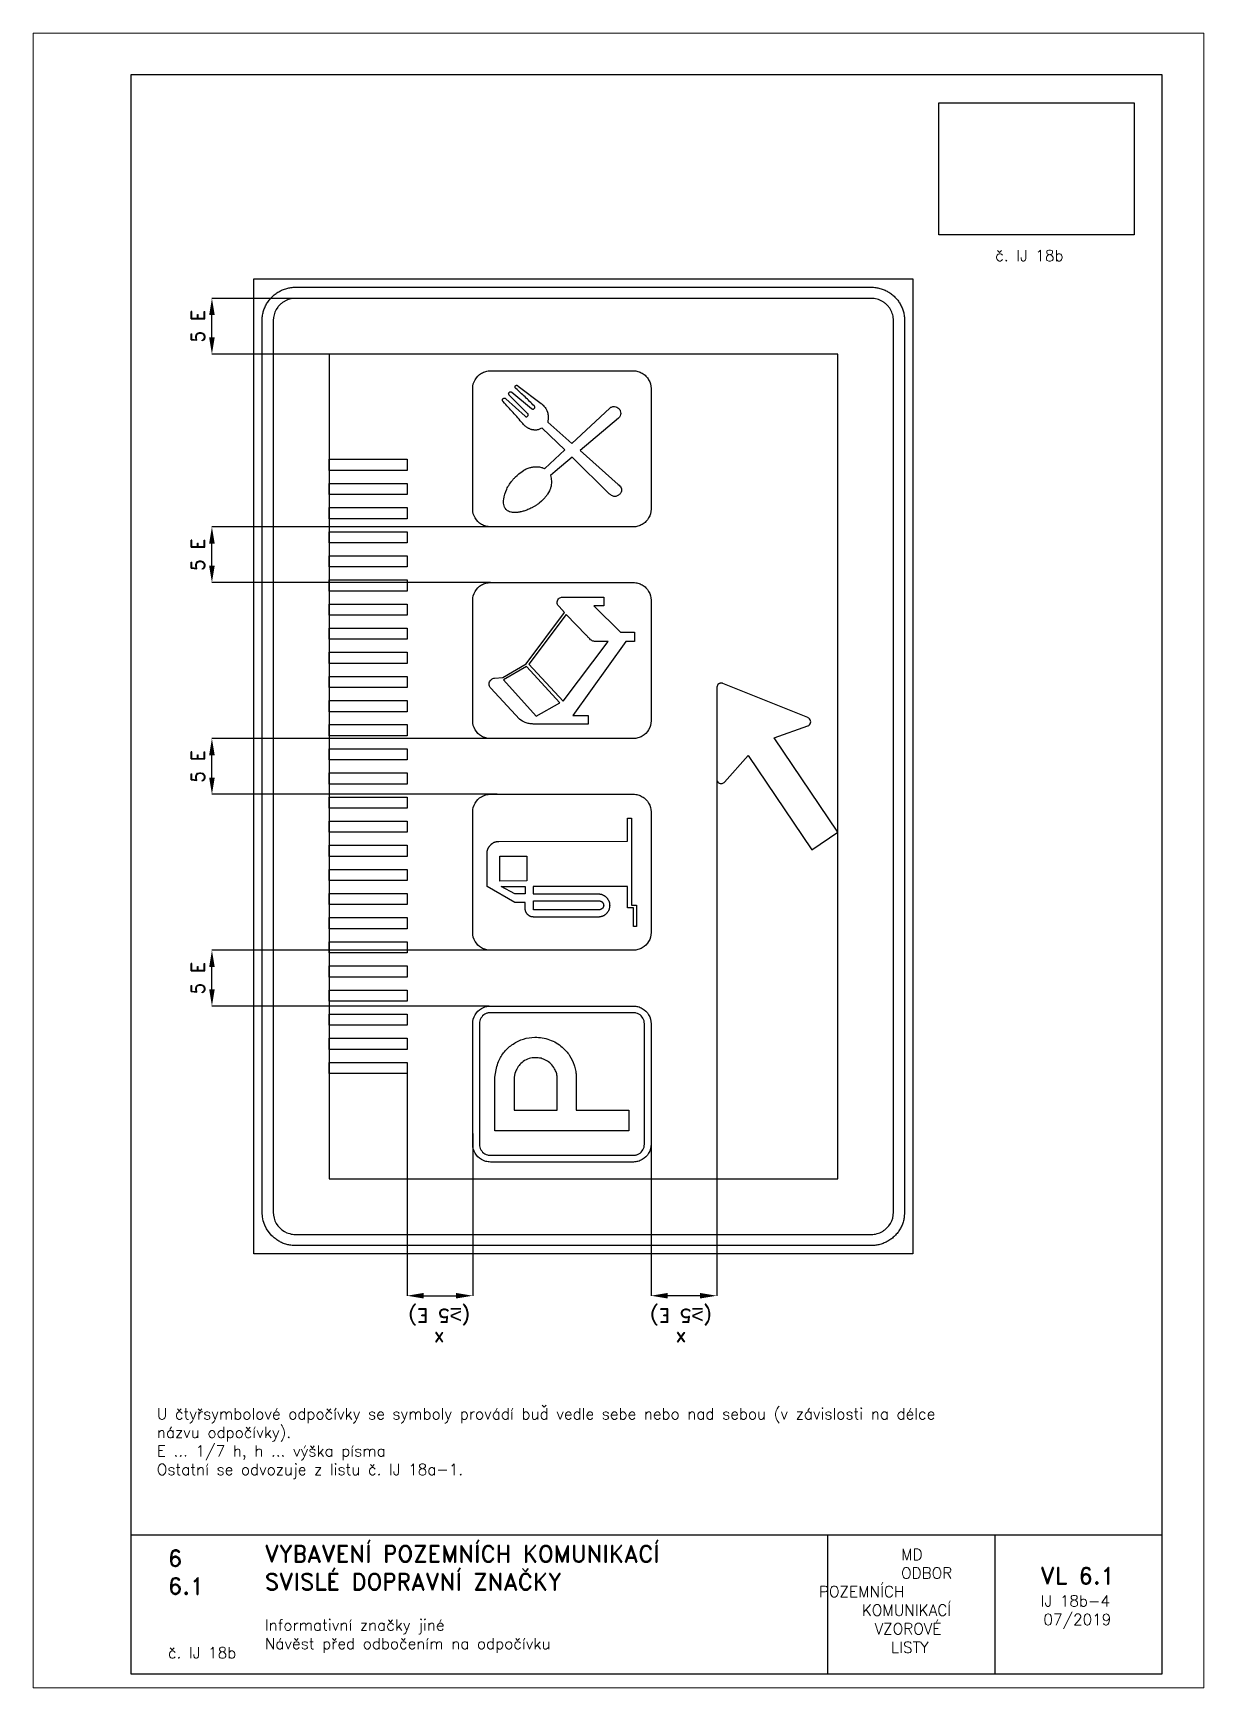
# Paper-space layout 'IJ 18b-4' of a CAD drawing. Header units: millimetres. Extents: x 0 to 210, y 0 to 297.
# The model-space entities are those that its viewports show. They can reach past a viewport. Long polylines and large blocks are cut down to what shows.
import ezdxf

# ---------------------------------------------------------------- set-up
doc = ezdxf.new("R2010")
doc.units = ezdxf.units.MM
doc.header["$LTSCALE"] = 5
doc.linetypes.add('ČÁRKOVANÁX2', pattern=[1.5, 1, -0.5])
for name, color, linetype in [('Kóty', 2, 'Continuous'), ('Rozpiska', 7, 'Continuous'), ('Značka', 7, 'Continuous')]:
    doc.layers.add(name, color=color, linetype=linetype)
doc.layers.add('Rámeček', color=6, linetype='Continuous', plot=False)
doc.styles.get("Standard").update_dxf_attribs({"font": 'romand.shx', "height": 50})
doc.dimstyles.get("Standard").update_dxf_attribs({"dimtxt": 50, "dimasz": 60, "dimexe": 0.18, "dimexo": 0.0625, "dimgap": 25, "dimtad": 1, "dimdec": 0, "dimzin": 0, "dimdsep": 46, "dimtxsty": 'Standard', "dimcen": 0.09, "dimadec": 0, "dimazin": 0, "dimtfac": 1, "dimtdec": 0, "dimtofl": 0, "dimtmove": 0, "dimatfit": 3, "dimfxl": 1, "dimtolj": 1, "dimtzin": 0, "dimarcsym": 0})
picture_1 = doc.add_image_def('image1.png', size_in_pixel=(414, 280))

psp = doc.layouts.new('IJ 18b-4')

# ---------------------------------------------------------------- texts
at = {"layer": 'Rozpiska', "color": 7, "attachment_point": 1}
for s, width, heights, insert, char_height in [('\\pi2.51048;č. IJ 18b', 19.4019, [0], (170.06, 258.07), 2), ('U čtyřsymbolové odpočívky se symboly provádí buď vedle sebe nebo nad sebou (v závislosti na délce \\Pnázvu odpočívky).{\\H2.19048x; }\\PE ... 1/7 h, h ... výška písma{\\H1.79365x; }\\POstatní se odvozuje z listu č. IJ 18a-1.{\\H1.73545x; }', 177.6822, [0], (22.19, 50.2), 2), ('6', 149.0422, [0], (24.17, 24.77), 3), ('{\\C6;VYBAVENÍ POZEMNÍCH KOMUNIKACÍ\\P}SVISLÉ DOPRAVNÍ ZNAČKY{\\H1.34524x; }', 149.0422, [0], (41.56, 25.56), 3), ('\\pi14.7414;{\\C6;MD\\P\\pi2.36044;}ODBOR POZEMNÍCH{\\H1.57143x; }\\P\\pi7.69378;KOMUNIKACÍ{\\H1.5x; }\\P\\pi9.97949;{\\C6;VZOROVÉ\\H1.47619x; \\H0.67742x;\\P\\pi12.93187;LISTY\\H1.26984x; }', 33.1018, [0], (140.95, 24.95), 2), ('\\pi1.03113;{\\H1.5x;\\C6;VL 6.1\\P\\pi1.07871;\\H0.66667x;IJ 18b-4\\H1.66666x; \\H0.6x;\\P\\pi1.5549;07/2019\\H1.80159x; }', 16.0623, [0], (179.66, 21.61), 2), ('6.1', 149.0422, [0], (24.17, 19.78), 3), ('{\\C6;Informativní značky jiné\\P}Návěst před odbočením na odpočívku{\\H1.83333x; }', 149.0422, [0], (41.56, 12.29), 2), ('{\\C6;č. IJ 18b}', 18.3305, [2.67], (24.18, 7.31), 2)]:
    psp.add_mtext_dynamic_manual_height_columns(s, width=width, gutter_width=100, heights=heights, dxfattribs=dict(at, insert=insert, char_height=char_height))

msp = doc.modelspace()

# ---------------------------------------------------------------- texts
at = {"layer": 'Kóty', "char_height": 50, "width": 281.216, "attachment_point": 5, "rotation": 180}
for insert in [(874.4, 226.4), (1741.6, 226.4)]:
    msp.add_mtext('\\A1;x\\P({\\fArial|b0|i0|c238|p34;\\H1.08333x;≥\\Fromand|c238;\\H0.92308x;5 E)}', dxfattribs=dict(at, insert=insert))

# ---------------------------------------------------------------- blocks, each defined once
blk = doc.blocks.new('*D0')
at = {"layer": 'Defpoints', "color": 0, "transparency": 16777216}
for p in [(58.5, 3911.2), (478.5, 3911.2), (478.5, 3711.2)]:
    blk.add_point(p, dxfattribs=at)
at = {"layer": 'Kóty', "color": 0, "lineweight": -2, "transparency": 16777216}
for p, q in [((478.4, 3911.2), (58.3, 3911.2)), ((58.5, 3771.2), (58.5, 3851.2)), ((478.4, 3711.2), (58.3, 3711.2))]:
    blk.add_line(p, q, dxfattribs=at)
at = {"layer": 'Kóty', "color": 0, "transparency": 16777216}
for points in [[(48.5, 3851.2), (68.5, 3851.2), (58.5, 3911.2)], [(48.5, 3771.2), (68.5, 3771.2), (58.5, 3711.2)]]:
    blk.add_solid(points, dxfattribs=at)
at = {"layer": 'Kóty', "color": 0, "transparency": 16777216, "insert": (8.5, 3811.2), "char_height": 50, "attachment_point": 5, "rotation": 90}
blk.add_mtext('\\A1;5 E', dxfattribs=at)
blk = doc.blocks.new('*D1')
at = {"layer": 'Defpoints', "color": 0, "transparency": 16777216}
for p in [(58.5, 1571.2), (1057.9, 1571.2), (1053.3, 1371.1)]:
    blk.add_point(p, dxfattribs=at)
at = {"layer": 'Kóty', "color": 0, "lineweight": -2, "transparency": 16777216}
for p, q in [((1057.8, 1571.2), (58.3, 1571.2)), ((58.5, 1431.1), (58.5, 1511.2)), ((1053.2, 1371.1), (58.3, 1371.1))]:
    blk.add_line(p, q, dxfattribs=at)
at = {"layer": 'Kóty', "color": 0, "transparency": 16777216}
for points in [[(48.5, 1511.2), (68.5, 1511.2), (58.5, 1571.2)], [(48.5, 1431.1), (68.5, 1431.1), (58.5, 1371.1)]]:
    blk.add_solid(points, dxfattribs=at)
at = {"layer": 'Kóty', "color": 0, "transparency": 16777216, "insert": (8.5, 1471.1), "char_height": 50, "attachment_point": 5, "rotation": 90}
blk.add_mtext('\\A1;5 E', dxfattribs=at)
blk = doc.blocks.new('*D2')
at = {"layer": 'Defpoints', "color": 0, "transparency": 16777216}
for p in [(58.5, 2331.2), (1081.7, 2331.2), (1081.7, 2131.2)]:
    blk.add_point(p, dxfattribs=at)
at = {"layer": 'Kóty', "color": 0, "lineweight": -2, "transparency": 16777216}
for p, q in [((1081.7, 2331.2), (58.3, 2331.2)), ((58.5, 2191.2), (58.5, 2271.2)), ((1081.7, 2131.2), (58.3, 2131.2))]:
    blk.add_line(p, q, dxfattribs=at)
at = {"layer": 'Kóty', "color": 0, "transparency": 16777216}
for points in [[(48.5, 2271.2), (68.5, 2271.2), (58.5, 2331.2)], [(48.5, 2191.2), (68.5, 2191.2), (58.5, 2131.2)]]:
    blk.add_solid(points, dxfattribs=at)
at = {"layer": 'Kóty', "color": 0, "transparency": 16777216, "insert": (8.5, 2231.2), "char_height": 50, "attachment_point": 5, "rotation": 90}
blk.add_mtext('\\A1;5 E', dxfattribs=at)
blk = doc.blocks.new('*D3')
at = {"layer": 'Defpoints', "color": 0, "transparency": 16777216}
for p in [(58.5, 3091.2), (1057.9, 3091.2), (1057.9, 2891.2)]:
    blk.add_point(p, dxfattribs=at)
at = {"layer": 'Kóty', "color": 0, "lineweight": -2, "transparency": 16777216}
for p, q in [((1057.8, 3091.2), (58.3, 3091.2)), ((58.5, 2951.2), (58.5, 3031.2)), ((1057.8, 2891.2), (58.3, 2891.2))]:
    blk.add_line(p, q, dxfattribs=at)
at = {"layer": 'Kóty', "color": 0, "transparency": 16777216}
for points in [[(48.5, 3031.2), (68.5, 3031.2), (58.5, 3091.2)], [(48.5, 2951.2), (68.5, 2951.2), (58.5, 2891.2)]]:
    blk.add_solid(points, dxfattribs=at)
at = {"layer": 'Kóty', "color": 0, "transparency": 16777216, "insert": (8.5, 2991.2), "char_height": 50, "attachment_point": 5, "rotation": 90}
blk.add_mtext('\\A1;5 E', dxfattribs=at)

# ---------------------------------------------------------------- dimensions: what is measured, and where the dimension line sits
at = {"layer": 'Kóty'}
for base, p1, p2, picture, middle in [((58.5, 3911.2), (478.5, 3711.2), (478.5, 3911.2), '*D0', (8.5, 3811.2)), ((58.5, 3091.2), (1057.9, 2891.2), (1057.9, 3091.2), '*D3', (8.5, 2991.2)), ((58.5, 2331.2), (1081.7, 2131.2), (1081.7, 2331.2), '*D2', (8.5, 2231.2)), ((58.5, 1571.2), (1053.3, 1371.1), (1057.9, 1571.2), '*D1', (8.5, 1471.1))]:
    dim = msp.add_linear_dim(base=base, p1=p1, p2=p2, angle=90, text='5 E', dimstyle='Standard', dxfattribs=at)
    dim.commit()
    dim.dimension.update_dxf_attribs({"geometry": picture, "text_midpoint": middle})

# ---------------------------------------------------------------- linework, layer by layer
at = {"layer": 'Kóty'}
for p, q in [((1869.3, 2185.7), (1869.3, 331)), ((758.5, 1128.7), (758.5, 331)), ((1633.9, 959.4), (1633.9, 331)), ((993.9, 913.3), (993.9, 331)), ((818.5, 331.2), (933.9, 331.2)), ((1809.3, 331.2), (1693.9, 331.2))]:
    msp.add_line(p, q, dxfattribs=at)
for points in [[(818.5, 321.2), (818.5, 341.2), (758.5, 331.2)], [(933.9, 321.2), (933.9, 341.2), (993.9, 331.2)], [(1693.9, 321.2), (1693.9, 341.2), (1633.9, 331.2)], [(1809.3, 321.2), (1809.3, 341.2), (1869.3, 331.2)]]:
    msp.add_solid(points, dxfattribs=at)
at = {"layer": 'Značka', "color": 5}
for points in [[(2573.5, 481.2), (208.5, 481.2), (208.5, 3981.2), (2573.5, 3981.2), (2573.5, 481.2)], [(758.5, 3293.7), (478.5, 3293.7), (478.5, 3333.6), (758.5, 3333.6), (758.5, 3293.7)], [(758.5, 3207.1), (478.5, 3207.1), (478.5, 3247), (758.5, 3247), (758.5, 3207.1)], [(758.5, 3120.5), (478.5, 3120.5), (478.5, 3160.4), (758.5, 3160.4), (758.5, 3120.5)], [(758.5, 3033.9), (478.5, 3033.9), (478.5, 3073.8), (758.5, 3073.8), (758.5, 3033.9)], [(758.5, 2947.3), (478.5, 2947.3), (478.5, 2987.2), (758.5, 2987.2), (758.5, 2947.3)], [(758.5, 2860.7), (478.5, 2860.7), (478.5, 2900.6), (758.5, 2900.6), (758.5, 2860.7)], [(758.5, 2774.1), (478.5, 2774.1), (478.5, 2814), (758.5, 2814), (758.5, 2774.1)], [(758.5, 2687.5), (478.5, 2687.5), (478.5, 2727.4), (758.5, 2727.4), (758.5, 2687.5)], [(758.5, 2600.9), (478.5, 2600.9), (478.5, 2640.8), (758.5, 2640.8), (758.5, 2600.9)], [(758.5, 2514.3), (478.5, 2514.3), (478.5, 2554.2), (758.5, 2554.2), (758.5, 2514.3)], [(758.5, 2427.7), (478.5, 2427.7), (478.5, 2467.6), (758.5, 2467.6), (758.5, 2427.7)], [(758.5, 2341.1), (478.5, 2341.1), (478.5, 2381.1), (758.5, 2381.1), (758.5, 2341.1)], [(758.5, 2254.5), (478.5, 2254.5), (478.5, 2294.5), (758.5, 2294.5), (758.5, 2254.5)], [(758.5, 2167.9), (478.5, 2167.9), (478.5, 2207.9), (758.5, 2207.9), (758.5, 2167.9)], [(758.5, 2081.3), (478.5, 2081.3), (478.5, 2121.3), (758.5, 2121.3), (758.5, 2081.3)], [(758.5, 1994.7), (478.5, 1994.7), (478.5, 2034.7), (758.5, 2034.7), (758.5, 1994.7)], [(758.5, 1908.1), (478.5, 1908.1), (478.5, 1948.1), (758.5, 1948.1), (758.5, 1908.1)], [(758.5, 1821.5), (478.5, 1821.5), (478.5, 1861.5), (758.5, 1861.5), (758.5, 1821.5)], [(758.5, 1735), (478.5, 1735), (478.5, 1774.9), (758.5, 1774.9), (758.5, 1735)], [(758.5, 1648.4), (478.5, 1648.4), (478.5, 1688.3), (758.5, 1688.3), (758.5, 1648.4)], [(758.5, 1561.8), (478.5, 1561.8), (478.5, 1601.7), (758.5, 1601.7), (758.5, 1561.8)], [(758.5, 1475.2), (478.5, 1475.2), (478.5, 1515.1), (758.5, 1515.1), (758.5, 1475.2)], [(758.5, 1388.6), (478.5, 1388.6), (478.5, 1428.5), (758.5, 1428.5), (758.5, 1388.6)], [(758.5, 1302), (478.5, 1302), (478.5, 1341.9), (758.5, 1341.9), (758.5, 1302)], [(758.5, 1215.4), (478.5, 1215.4), (478.5, 1255.3), (758.5, 1255.3), (758.5, 1215.4)], [(758.5, 1128.8), (478.5, 1128.8), (478.5, 1168.7), (758.5, 1168.7), (758.5, 1128.8)]]:
    msp.add_lwpolyline(points, dxfattribs=at)
for points in [[(2543.5, 631.2), (2543.5, 630.7), (2543.5, 630.3), (2542.4, 614.8, -0.035396), (2539.2, 599.5, -0.036252), (2534.3, 584.8, -0.034424), (2527.3, 570.9, -0.033718), (2518.6, 558, -0.034079), (2508.3, 546.3, -0.034202), (2496.7, 536, -0.034241), (2483.8, 527.4, -0.034038), (2469.9, 520.5, -0.033416), (2455.1, 515.4, -0.034135), (2439.9, 512.2, -0.036746), (2424.4, 511.2), (2424, 511.2), (2423.5, 511.2), (358.5, 511.2, -0.000238), (358, 511.2), (357.5, 511.2, -0.032177), (342, 512.3, -0.035447), (326.8, 515.4, -0.03626), (312.1, 520.4, -0.034408), (298.2, 527.4, -0.033711), (285.3, 536.1, -0.034092), (273.6, 546.3), (263.3, 558), (254.7, 570.9), (247.8, 584.8), (242.7, 599.5), (239.5, 614.8), (238.5, 630.3), (238.5, 630.7), (238.5, 631.2), (238.5, 3831.2), (238.5, 3831.7), (238.5, 3832.1, -0.032211), (239.6, 3847.6, -0.035398), (242.7, 3862.9, -0.036257), (247.7, 3877.6, -0.034417), (254.7, 3891.5, -0.033707), (263.3, 3904.4, -0.034076), (273.6, 3916, -0.034203), (285.3, 3926.3, -0.034241), (298.2, 3935, -0.03402), (312.1, 3941.9, -0.03342), (326.8, 3946.9, -0.034121), (342.1, 3950.2, -0.03675), (357.5, 3951.2), (358, 3951.2), (358.5, 3951.2), (2423.5, 3951.2), (2424, 3951.2), (2424.4, 3951.2, -0.032176), (2439.9, 3950.1, -0.03546), (2455.1, 3946.9, -0.036261), (2469.9, 3942, -0.034411), (2483.8, 3935, -0.03372), (2496.7, 3926.3, -0.034086), (2508.3, 3916, -0.034181), (2518.6, 3904.4, -0.034228), (2527.3, 3891.5, -0.03402), (2534.2, 3877.6, -0.033371), (2539.2, 3862.9, -0.034142), (2542.4, 3847.6, -0.036779), (2543.5, 3832.1), (2543.5, 3831.7), (2543.5, 3831.2), (2543.5, 631.2)], [(2503.5, 631.2), (2503.5, 3831.2), (2503.5, 3831.5), (2503.5, 3831.8, 0.032177), (2502.8, 3842.2, 0.035489), (2500.6, 3852.3, 0.036281), (2497.3, 3862.1, 0.034425), (2492.7, 3871.4, 0.03374), (2486.9, 3880, 0.034066), (2480.1, 3887.8, 0.03423), (2472.3, 3894.6, 0.0342), (2463.7, 3900.4, 0.034034), (2454.4, 3905, 0.033425), (2444.6, 3908.4, 0.034147), (2434.4, 3910.5, 0.03674), (2424.1, 3911.2), (2423.8, 3911.2), (2423.5, 3911.2), (358.5, 3911.2), (358.2, 3911.2), (357.9, 3911.2, 0.032183), (347.5, 3910.5, 0.035447), (337.4, 3908.4, 0.036274), (327.6, 3905, 0.034425), (318.3, 3900.4, 0.033755), (309.7, 3894.6, 0.034097), (301.9, 3887.8, 0.034164), (295.1, 3880), (289.3, 3871.4), (284.7, 3862.1), (281.3, 3852.3), (279.2, 3842.1), (278.5, 3831.8), (278.5, 3831.5), (278.5, 3831.2), (278.5, 631.2), (278.5, 630.9), (278.5, 630.6), (279.2, 620.2), (281.3, 610.1), (284.6, 600.3), (289.3, 591), (295.1, 582.4), (301.9, 574.6), (309.7, 567.8), (318.3, 562), (327.6, 557.4, 0.03342), (337.4, 554, 0.034122), (347.5, 551.9, 0.036744), (357.9, 551.2), (358.2, 551.2), (358.5, 551.2), (2423.5, 551.2), (2423.8, 551.2), (2424.1, 551.2, 0.032184), (2434.4, 551.9, 0.035448), (2444.6, 554, 0.036282), (2454.4, 557.3, 0.034422), (2463.7, 562, 0.033745), (2472.3, 567.8), (2480.1, 574.6), (2486.9, 582.4), (2492.7, 591), (2497.3, 600.3), (2500.6, 610.1), (2502.8, 620.2), (2503.5, 630.6), (2503.5, 630.9), (2503.5, 631.2)], [(2210.6, 1932.3), (2303.5, 1995), (2075.3, 2333.2), (2195.8, 2376.5), (2196.5, 2376.8), (2197.2, 2377.1), (2199.9, 2378.6), (2202.2, 2380.7), (2204.4, 2383.8), (2205.9, 2387.4), (2206.4, 2391.2), (2206, 2395.1), (2204.7, 2398.7), (2202.6, 2401.9), (2200.4, 2404.1), (2197.8, 2405.7), (2197.1, 2406.1), (2196.4, 2406.4), (1891.7, 2529), (1891, 2529.2), (1890.3, 2529.5, 0.052006), (1887.2, 2530.1, 0.052115), (1884.1, 2530, 0.064794), (1880.3, 2529.2, 0.064979), (1876.8, 2527.4), (1873.9, 2524.9), (1871.6, 2521.7), (1870.4, 2518.8), (1869.8, 2515.7), (1869.8, 2514.9), (1869.8, 2514.2), (1869.3, 2185.8), (1869.3, 2185), (1869.4, 2184.2), (1870, 2181.2), (1871.1, 2178.3), (1873.3, 2175.1), (1876.2, 2172.6, 0.064008), (1879.6, 2170.8, 0.063839), (1883.3, 2169.9, 0.063528), (1887.2, 2169.8, 0.062328), (1890.9, 2170.8), (1893.7, 2172.1), (1896.2, 2174), (1896.7, 2174.5), (1897.2, 2175.1), (1982.5, 2270.6), (2210.6, 1932.3)], [(1633.9, 875.2), (1633.9, 874.9), (1633.9, 874.7), (1633.3, 866.4), (1631.6, 858.3), (1629, 850.5), (1625.2, 843.1), (1620.6, 836.2), (1615.2, 829.9), (1608.9, 824.4), (1602, 819.9), (1594.6, 816.1, -0.033392), (1586.8, 813.5, -0.034131), (1578.7, 811.7, -0.036743), (1570.4, 811.2), (1570.2, 811.2), (1569.9, 811.2), (1057.9, 811.2), (1057.6, 811.2), (1057.4, 811.2, -0.032181), (1049.1, 811.8, -0.035441), (1041, 813.5, -0.03627), (1033.2, 816.1), (1025.8, 819.9), (1018.9, 824.5), (1012.6, 829.9), (1007.2, 836.2), (1002.6, 843.1), (998.8, 850.5), (996.2, 858.3), (994.5, 866.4), (993.9, 874.7), (993.9, 874.9), (993.9, 875.2), (993.9, 1307.2), (993.9, 1307.4), (993.9, 1307.7), (994.5, 1316), (996.2, 1324.1), (998.8, 1331.9), (1002.6, 1339.3), (1007.2, 1346.2), (1012.6, 1352.5), (1018.9, 1357.9), (1025.8, 1362.5), (1033.2, 1366.2, -0.03343), (1041, 1368.9, -0.034123), (1049.1, 1370.6, -0.036745), (1057.4, 1371.2), (1057.6, 1371.2), (1057.9, 1371.2), (1569.9, 1371.2), (1570.2, 1371.2), (1570.4, 1371.2, -0.032176), (1578.7, 1370.6, -0.035438), (1586.8, 1368.9, -0.03627), (1594.6, 1366.3, -0.034399), (1602, 1362.5), (1608.9, 1357.9), (1615.2, 1352.5), (1620.6, 1346.2), (1625.2, 1339.3), (1628.9, 1331.9), (1631.6, 1324.1), (1633.3, 1316), (1633.9, 1307.7), (1633.9, 1307.4), (1633.9, 1307.2), (1633.9, 875.2)], [(1609.9, 875.2), (1609.9, 1307.2), (1609.9, 1307.4), (1609.9, 1307.5), (1609.5, 1312.7), (1608.5, 1317.8), (1606.8, 1322.7), (1604.5, 1327.3), (1601.6, 1331.6), (1598.2, 1335.5), (1594.3, 1338.9), (1590, 1341.8), (1585.4, 1344.1), (1580.5, 1345.8, 0.034124), (1575.4, 1346.8, 0.036746), (1570.2, 1347.2), (1570.1, 1347.2), (1569.9, 1347.2), (1057.9, 1347.2), (1057.7, 1347.2), (1057.6, 1347.2, 0.032181), (1052.4, 1346.8, 0.035436), (1047.3, 1345.8, 0.036244), (1042.4, 1344.1), (1037.8, 1341.8), (1033.5, 1338.9), (1029.6, 1335.5), (1026.2, 1331.6), (1023.3, 1327.3), (1021, 1322.7), (1019.3, 1317.8), (1018.2, 1312.7), (1017.9, 1307.5), (1017.9, 1307.4), (1017.9, 1307.2), (1017.9, 875.2), (1017.9, 875), (1017.9, 874.9), (1018.3, 869.7), (1019.3, 864.6), (1021, 859.7), (1023.3, 855.1), (1026.2, 850.8), (1029.6, 846.9), (1033.5, 843.5), (1037.8, 840.6), (1042.4, 838.3), (1047.3, 836.6, 0.034134), (1052.4, 835.5, 0.036744), (1057.6, 835.2), (1057.7, 835.2), (1057.9, 835.2), (1569.9, 835.2), (1570.1, 835.2), (1570.2, 835.2, 0.032179), (1575.4, 835.6, 0.035458), (1580.5, 836.6, 0.03631), (1585.4, 838.3), (1590, 840.6), (1594.3, 843.5), (1598.2, 846.9), (1601.6, 850.8), (1604.5, 855.1), (1606.8, 859.7), (1608.5, 864.6), (1609.6, 869.7), (1609.9, 874.9), (1609.9, 875), (1609.9, 875.2)], [(1553.9, 923.6), (1073.9, 923.6), (1073.9, 1117.7), (1074.3, 1120.6), (1074.6, 1123.5), (1079.1, 1148.1, -0.042934), (1086.9, 1171.8, -0.079576), (1108, 1207.2, -0.076492), (1139.1, 1234.6, -0.076886), (1176.2, 1252.6, -0.075742), (1216.9, 1258.8, -0.09403), (1269.7, 1250.2, -0.098355), (1315.4, 1222.9, -0.073283), (1341.2, 1194, -0.067685), (1357.9, 1159.1, -0.03422), (1362.9, 1141, -0.037912), (1365.2, 1122.5), (1365.3, 1119.4), (1365.4, 1116.3), (1365.4, 997.1), (1553.9, 997.1), (1553.9, 923.6)], [(1142.8, 997.1), (1297.2, 997.1), (1297.2, 1110.8), (1297.2, 1113), (1297.2, 1115.3, 0.067145), (1294.4, 1131.2, 0.057734), (1287.6, 1146.2, 0.071735), (1274.5, 1163.4, 0.07449), (1257.1, 1176.1, 0.068284), (1239, 1183.4, 0.065315), (1219.4, 1185.6, 0.077203), (1196.2, 1182.2, 0.083757), (1175.2, 1171.7, 0.073421), (1160.3, 1157.8, 0.066104), (1149.6, 1140.3), (1145.2, 1128.4), (1143.1, 1116.1), (1143, 1114.2), (1142.8, 1112.3), (1142.8, 997.1)]]:
    msp.add_lwpolyline(points, format="xyb", dxfattribs=at)
at = {"layer": 'Značka', "color": 6, "linetype": 'ČÁRKOVANÁX2', "ltscale": 5}
msp.add_lwpolyline([(478.5, 3711.2), (479.3, 751.2), (2303.5, 751.2), (2303.5, 3711.2), (478.5, 3711.2)], dxfattribs=at)
at = {"layer": 'Značka', "color": 251}
for points in [[(1633.9, 3155.2), (1633.9, 3154.9), (1633.9, 3154.7), (1633.3, 3146.4), (1631.6, 3138.3), (1629, 3130.5), (1625.2, 3123.1), (1620.6, 3116.2), (1615.2, 3109.9, -0.034215), (1608.9, 3104.4, -0.034238), (1602, 3099.9, -0.034029), (1594.6, 3096.1, -0.033392), (1586.8, 3093.5, -0.034116), (1578.7, 3091.7, -0.036754), (1570.4, 3091.2), (1570.2, 3091.2), (1569.9, 3091.2), (1057.9, 3091.2), (1057.6, 3091.2), (1057.4, 3091.2, -0.032174), (1049.1, 3091.8, -0.035467), (1041, 3093.5, -0.036263), (1033.2, 3096.1, -0.034445), (1025.8, 3099.9, -0.033715), (1018.9, 3104.5), (1012.6, 3109.9), (1007.2, 3116.2), (1002.6, 3123.1), (998.8, 3130.5), (996.2, 3138.3), (994.5, 3146.4), (993.9, 3154.7), (993.9, 3154.9), (993.9, 3155.2), (993.9, 3587.2), (993.9, 3587.4), (993.9, 3587.7), (994.5, 3596), (996.2, 3604.1), (998.8, 3611.9), (1002.6, 3619.3), (1007.2, 3626.2), (1012.6, 3632.4, -0.034215), (1018.9, 3637.9, -0.034238), (1025.8, 3642.5, -0.034081), (1033.2, 3646.2, -0.03343), (1041, 3648.9, -0.034116), (1049.1, 3650.6, -0.036752), (1057.4, 3651.2), (1057.6, 3651.2), (1057.9, 3651.2), (1569.9, 3651.2), (1570.2, 3651.2), (1570.4, 3651.2, -0.032176), (1578.7, 3650.6, -0.035467), (1586.8, 3648.9, -0.036263), (1594.6, 3646.3, -0.034392), (1602, 3642.5, -0.033749), (1608.9, 3637.9, -0.034086), (1615.2, 3632.4, -0.034152), (1620.6, 3626.2, -0.034245), (1625.2, 3619.3), (1628.9, 3611.9), (1631.6, 3604.1), (1633.3, 3596), (1633.9, 3587.7), (1633.9, 3587.4), (1633.9, 3587.2), (1633.9, 3155.2)], [(1289.7, 3289.8), (1273.4, 3275.9), (1274.5, 3270.6), (1275.4, 3265.3), (1276, 3260.6), (1276.4, 3255.9), (1276.5, 3249), (1275.9, 3242.1, -0.043387), (1273.5, 3231.2, -0.041175), (1269.4, 3220.9), (1265.9, 3214.5), (1262, 3208.3, -0.01659), (1256, 3199.7, -0.029081), (1249.3, 3191.7), (1244.9, 3187.4), (1240.4, 3183.2), (1231.9, 3176, -0.022286), (1223.1, 3169.4, -0.021663), (1214.6, 3164, -0.014405), (1205.7, 3159.3, -0.019132), (1192, 3153, -0.025207), (1177.9, 3147.9, -0.013624), (1171.3, 3146, -0.015427), (1164.7, 3144.6, -0.009822), (1160.3, 3143.8, -0.007669), (1155.8, 3143.2, -0.03431), (1143, 3142.4, -0.068358), (1130.3, 3144.1, -0.057604), (1122.5, 3147, -0.06795), (1115.7, 3151.7, -0.055637), (1111.4, 3156.5, -0.051891), (1108.1, 3162.1, -0.066978), (1105.3, 3171.4, -0.048435), (1104.6, 3181.1, -0.03241), (1105.2, 3190.1), (1106.8, 3199), (1109.2, 3208.5), (1112.3, 3217.9), (1116, 3226.7, -0.020827), (1120.4, 3235.3, -0.020814), (1126.1, 3244.4), (1132.4, 3253.2, -0.015806), (1139.7, 3262.1, -0.018665), (1147.6, 3270.5), (1153.3, 3276), (1159.3, 3281), (1164.6, 3285), (1170, 3288.8), (1178, 3294.2, -0.033069), (1186.3, 3298.8, -0.026546), (1192.9, 3301.6, -0.013714), (1199.8, 3303.8, -0.011766), (1205.2, 3305.3, -0.023954), (1210.8, 3306.4, -0.034826), (1218.6, 3307.1, -0.019596), (1226.6, 3306.9, -0.021571), (1234, 3306.2, -0.042624), (1241.3, 3304.6, -0.022706), (1244.5, 3303.5), (1247.6, 3302.1), (1249.4, 3301.2), (1251.2, 3300.2), (1252.2, 3300.7), (1324.3, 3367.1), (1242.8, 3445.9), (1238.5, 3443.8), (1234.2, 3441.8, -0.027704), (1228.5, 3439.8, -0.045628), (1222.7, 3438.7, -0.022666), (1219.9, 3438.5, -0.016381), (1217.1, 3438.5, -0.013406), (1214.3, 3438.7, -0.013694), (1211.5, 3439, -0.017782), (1208.1, 3439.6, -0.019734), (1204.8, 3440.4), (1202.8, 3441.1), (1200.7, 3441.8, -0.022298), (1196.5, 3443.6, -0.023144), (1192.5, 3445.9), (1191.1, 3446.7), (1189.7, 3447.6), (1186.9, 3449.5), (1184.2, 3451.4), (1182, 3453.1), (1179.8, 3454.9), (1176.4, 3458.4), (1173.3, 3462.1, 0.008524), (1138.8, 3501.8, 0.002856), (1103.6, 3540.5), (1102.9, 3541.4), (1102.2, 3542.4), (1101.4, 3543.7), (1100.8, 3545.2), (1100.5, 3545.9), (1100.5, 3546.6), (1100.5, 3547.2), (1100.6, 3547.8), (1101.4, 3549.5), (1102.5, 3551), (1103.4, 3551.8), (1104.3, 3552.4, -0.066169), (1106, 3553.2, -0.097303), (1107.9, 3553.4, -0.070837), (1109.2, 3553.1), (1110.4, 3552.6), (1111.7, 3551.6), (1113, 3550.4), (1181.6, 3488), (1183.2, 3486.8, 0.101395), (1184.9, 3486, 0.103374), (1186.8, 3486.2, 0.059582), (1188.6, 3486.9), (1189.7, 3487.6), (1190.8, 3488.4, 0.082954), (1192.8, 3490.9, 0.163266), (1193.5, 3493.9), (1193.2, 3495.2), (1192.6, 3496.4), (1191.8, 3497.4), (1191, 3498.4), (1125.3, 3563.8), (1124.4, 3565), (1123.6, 3566.4, -0.105448), (1123, 3569.4, -0.155359), (1123.9, 3572.1), (1124.6, 3573), (1125.3, 3573.8), (1126.5, 3574.8), (1127.7, 3575.7, -0.119346), (1130.1, 3576.2, -0.116741), (1132.5, 3575.7), (1133.7, 3575), (1134.7, 3574.2), (1204.8, 3516.2), (1206.7, 3514.8, 0.07996), (1208.8, 3513.9, 0.045956), (1209.8, 3513.7, 0.047344), (1210.8, 3513.8, 0.115947), (1213.5, 3514.8, 0.10526), (1215.5, 3516.8), (1216, 3517.7), (1216.4, 3518.8), (1216.6, 3520.5), (1216.3, 3522.3), (1215.4, 3523.8), (1214.2, 3525.2, 0.012138), (1181.7, 3557.3, 0.004229), (1149, 3587.6), (1147.4, 3589.2, -0.083703), (1146.3, 3591), (1146, 3591.7), (1145.9, 3592.5), (1145.9, 3593.7), (1146.1, 3594.9), (1146.4, 3595.9), (1146.9, 3596.8), (1147.7, 3597.7), (1148.7, 3598.3, -0.063488), (1150.2, 3599, -0.076548), (1151.8, 3599.2, -0.128346), (1154.7, 3598.4, -0.035988), (1157.4, 3596.5), (1239.4, 3534.1), (1241.3, 3532.6), (1243.1, 3531.1, -0.027559), (1246.2, 3527.9), (1249.2, 3524.5), (1251.6, 3521.8), (1253.9, 3519.1), (1255.8, 3516.5), (1257.4, 3513.7), (1258.7, 3511.1), (1259.8, 3508.5), (1262.3, 3502.3, -0.042881), (1264.1, 3495.9, -0.0399), (1264.8, 3489.1), (1265.1, 3482.2), (1265.1, 3479.8), (1265, 3477.4, -0.039947), (1263.8, 3472.3, 0.085887), (1263.1, 3467.2), (1263.1, 3467.2), (1263.1, 3467.2), (1350, 3390.9), (1486.3, 3517.7), (1488.8, 3519.5, -0.035586), (1491.4, 3521.1, -0.080393), (1497, 3522.7, -0.06121), (1503, 3522.6, -0.076013), (1510.8, 3520.7, -0.091584), (1517.4, 3516.5, -0.069304), (1521, 3512.2, -0.059514), (1523.5, 3507, -0.086825), (1525.1, 3498.3, -0.116338), (1523.3, 3489.9, -0.066143), (1520.5, 3485.2), (1516.9, 3481), (1379.6, 3365.1), (1516.4, 3243.2, -0.027222), (1522.3, 3237.5, -0.089072), (1526.6, 3230.9, -0.079221), (1527.9, 3225.1, -0.074316), (1527.3, 3219.1), (1526.4, 3216), (1524.9, 3213.1, -0.043167), (1522.6, 3209.9, -0.035043), (1519.8, 3207, -0.05297), (1515.1, 3203.5, -0.066987), (1509.6, 3201.2, -0.056756), (1505.1, 3200.3, -0.06021), (1500.5, 3200.6, -0.10249), (1491.7, 3204.1, -0.030668), (1483.8, 3210), (1351, 3340.8), (1289.7, 3289.8)], [(1633.9, 2395.2), (1633.9, 2394.9), (1633.9, 2394.7), (1633.3, 2386.4), (1631.6, 2378.3), (1629, 2370.5), (1625.2, 2363.1), (1620.6, 2356.2), (1615.2, 2349.9), (1608.9, 2344.4, -0.03425), (1602, 2339.9, -0.034003), (1594.6, 2336.1, -0.033406), (1586.8, 2333.5, -0.034131), (1578.7, 2331.7, -0.036739), (1570.4, 2331.2), (1570.2, 2331.2), (1569.9, 2331.2), (1057.9, 2331.2), (1057.6, 2331.2, -0.000961), (1057.4, 2331.2, -0.032174), (1049.1, 2331.8, -0.035438), (1041, 2333.5, -0.036277), (1033.2, 2336.1, -0.034446), (1025.8, 2339.9), (1018.9, 2344.5), (1012.6, 2349.9), (1007.2, 2356.2), (1002.6, 2363.1), (998.8, 2370.5), (996.2, 2378.3), (994.5, 2386.4), (993.9, 2394.7), (993.9, 2394.9), (993.9, 2395.2), (993.9, 2827.2), (993.9, 2827.4), (993.9, 2827.7), (994.5, 2836), (996.2, 2844.1), (998.8, 2851.9), (1002.6, 2859.3), (1007.2, 2866.2), (1012.6, 2872.4), (1018.9, 2877.9, -0.034238), (1025.8, 2882.5, -0.034081), (1033.2, 2886.2, -0.03343), (1041, 2888.9, -0.034116), (1049.1, 2890.6, -0.036752), (1057.4, 2891.2), (1057.6, 2891.2), (1057.9, 2891.2), (1569.9, 2891.2), (1570.2, 2891.2), (1570.4, 2891.2, -0.032176), (1578.7, 2890.6, -0.035467), (1586.8, 2888.9, -0.036263), (1594.6, 2886.3, -0.034392), (1602, 2882.5, -0.033749), (1608.9, 2877.9, -0.034086), (1615.2, 2872.4), (1620.6, 2866.2), (1625.2, 2859.3), (1628.9, 2851.9), (1631.6, 2844.1), (1633.3, 2836), (1633.9, 2827.7), (1633.9, 2827.4), (1633.9, 2827.2), (1633.9, 2395.2)], [(1060.9, 2543.2), (1061.6, 2543.8), (1062.2, 2544.3), (1064.4, 2545.6), (1066.7, 2546.7), (1069.2, 2547.6), (1071.9, 2548.5), (1102.2, 2550.7), (1186.2, 2599.3), (1323.2, 2783.9), (1303.8, 2805.5), (1301.8, 2807.8), (1299.9, 2810.3), (1298.3, 2813), (1297.2, 2816), (1296.7, 2819), (1296.7, 2822.1), (1297.6, 2825.8), (1299.3, 2829.3), (1301.6, 2832.6), (1304.4, 2835.3, -0.091122), (1309.8, 2837.9, -0.027393), (1316, 2839.2), (1464, 2839.2), (1464, 2808.2), (1428.7, 2808.2), (1523.7, 2713.2), (1574.5, 2713.2), (1574.5, 2680), (1543.5, 2680), (1353.6, 2414.1), (1408.8, 2414.1), (1408.8, 2383.2), (1216, 2383.2), (1213.6, 2383.2), (1211.2, 2383.2), (1211.1, 2383.2), (1211.1, 2383.2), (1208.4, 2383.5), (1205.8, 2383.7), (1199.6, 2384.3, -0.033255), (1193.5, 2385.3), (1189.5, 2386.5), (1185.6, 2387.8), (1181.8, 2389.2), (1178, 2390.7), (1175, 2392.1), (1172.1, 2393.6), (1166.9, 2397), (1161.9, 2400.9), (1058.6, 2512), (1056.7, 2514.5), (1055.1, 2517.2), (1054, 2519.8), (1053.3, 2522.7, -0.087052), (1053.2, 2530.9, -0.123171), (1056.3, 2538.3), (1058.5, 2540.9), (1060.9, 2543.2)], [(1318.8, 2465.5), (1318.2, 2465), (1479.5, 2679.5), (1444.7, 2679.5, -0.007133), (1438, 2679.5, -0.021106), (1431.3, 2680, -0.030761), (1426.8, 2680.7, -0.05734), (1422.6, 2682.2), (1419.7, 2683.9), (1417.1, 2686.1), (1413.7, 2689.3), (1410.4, 2692.7), (1408.8, 2694.4), (1407.3, 2696), (1405.2, 2698.3), (1403.1, 2700.6), (1402.1, 2701.6), (1401, 2702.7), (1329.6, 2776.8), (1195.6, 2598.2), (1318.8, 2465.5)], [(1633.9, 1635.2), (1633.9, 1634.9), (1633.9, 1634.7), (1633.3, 1626.4), (1631.6, 1618.3), (1629, 1610.5), (1625.2, 1603.1), (1620.6, 1596.2), (1615.2, 1589.9), (1608.9, 1584.4), (1602, 1579.9, -0.034003), (1594.6, 1576.1, -0.033406), (1586.8, 1573.5, -0.034131), (1578.7, 1571.7, -0.036739), (1570.4, 1571.2), (1570.2, 1571.2), (1569.9, 1571.2), (1057.9, 1571.2), (1057.6, 1571.2, -0.000961), (1057.4, 1571.2, -0.032174), (1049.1, 1571.8, -0.035438), (1041, 1573.5, -0.036277), (1033.2, 1576.1, -0.034446), (1025.8, 1579.9), (1018.9, 1584.5), (1012.6, 1589.9), (1007.2, 1596.2), (1002.6, 1603.1), (998.8, 1610.5), (996.2, 1618.3), (994.5, 1626.4), (993.9, 1634.7), (993.9, 1634.9), (993.9, 1635.2), (993.9, 2067.2), (993.9, 2067.4), (993.9, 2067.7), (994.5, 2076), (996.2, 2084.1), (998.8, 2091.9), (1002.6, 2099.3), (1007.2, 2106.2), (1012.6, 2112.4), (1018.9, 2117.9), (1025.8, 2122.5, -0.034056), (1033.2, 2126.2, -0.033444), (1041, 2128.9, -0.034131), (1049.1, 2130.6, -0.036737), (1057.4, 2131.2), (1057.6, 2131.2), (1057.9, 2131.2), (1569.9, 2131.2), (1570.2, 2131.2), (1570.4, 2131.2, -0.032176), (1578.7, 2130.6, -0.035438), (1586.8, 2128.9, -0.036277), (1594.6, 2126.3, -0.034393), (1602, 2122.5, -0.033773), (1608.9, 2117.9), (1615.2, 2112.4), (1620.6, 2106.2), (1625.2, 2099.3), (1628.9, 2091.9), (1631.6, 2084.1), (1633.3, 2076), (1633.9, 2067.7), (1633.9, 2067.4), (1633.9, 2067.2), (1633.9, 1635.2)], [(1564, 2045.3), (1563.6, 1733.3), (1581.9, 1733.3), (1581.9, 1657.1), (1571.1, 1657.1), (1571.1, 1723), (1549.5, 1723), (1549.5, 1800.6), (1211.3, 1800.6), (1211.3, 1773.8), (1442.4, 1773.8), (1444.7, 1773.8), (1444.9, 1773.8), (1445, 1773.8), (1445.8, 1773.6), (1446.7, 1773.5), (1447.5, 1773.4), (1448.2, 1773.4), (1449, 1773.3), (1449.7, 1773.2), (1450.3, 1773.2), (1450.8, 1773.1), (1451.5, 1773), (1452.2, 1772.9), (1453.5, 1772.6), (1454.7, 1772.4), (1455.7, 1772.1), (1456.8, 1771.7), (1457.8, 1771.3), (1458.9, 1770.9), (1459.7, 1770.6), (1460.6, 1770.2), (1461.6, 1769.6), (1462.6, 1769.1), (1463.9, 1768.4), (1465.2, 1767.7), (1466.2, 1767), (1467.3, 1766.3), (1468.3, 1765.6), (1469.2, 1764.9), (1470, 1764.3), (1470.7, 1763.7), (1471.6, 1762.9), (1472.4, 1762), (1473.6, 1761), (1474.7, 1759.9), (1475.6, 1758.9), (1476.5, 1757.8), (1477.3, 1756.8), (1478.1, 1755.7), (1478.6, 1754.8), (1479.2, 1753.9), (1479.8, 1752.8), (1480.4, 1751.7), (1481.2, 1750.3), (1482, 1748.9), (1482.5, 1747.7), (1483, 1746.5), (1483.4, 1745.3), (1483.8, 1744.1), (1484, 1743.2), (1484.3, 1742.2), (1484.5, 1741.1), (1484.7, 1739.9), (1484.9, 1738.1), (1485.2, 1736.3), (1485.3, 1734.8), (1485.4, 1733.3), (1485.4, 1731.8), (1485.3, 1730.3), (1485.2, 1729.1), (1485.1, 1727.9), (1484.9, 1726.4), (1484.7, 1724.9), (1484.4, 1723), (1484.1, 1721.1), (1483.7, 1719.5), (1483.2, 1717.9), (1482.7, 1716.3), (1482, 1714.7), (1481.5, 1713.5), (1480.8, 1712.3), (1480, 1710.8), (1479, 1709.3), (1478, 1707.8), (1476.8, 1706.4), (1475.8, 1705.2), (1474.8, 1704), (1473.7, 1702.9), (1472.6, 1701.8), (1471.6, 1700.9), (1470.7, 1700.1), (1469.5, 1699), (1468.2, 1698.1), (1466.7, 1697), (1465.2, 1696.1), (1463.9, 1695.4), (1462.6, 1694.7), (1461.3, 1694), (1460, 1693.5), (1458.9, 1693), (1457.8, 1692.7), (1456.4, 1692.3), (1455.1, 1691.9), (1453.8, 1691.5), (1452.6, 1691.1), (1451.4, 1690.9), (1450.3, 1690.8), (1449.1, 1690.7), (1448, 1690.6), (1447, 1690.6), (1446.1, 1690.5), (1444.9, 1690.5), (1443.8, 1690.5), (1442.6, 1690.5), (1441.5, 1690.5), (1440.6, 1690.5), (1439.7, 1690.5), (1438.8, 1690.5), (1437.9, 1690.5), (1437.2, 1690.5), (1436.6, 1690.5), (1435.8, 1690.5), (1435.1, 1690.5), (1435, 1690.5), (1434.9, 1690.5), (1223.9, 1690.5), (1216.9, 1690.5), (1216.7, 1690.5), (1216.6, 1690.5), (1215.6, 1690.5, -0.0013), (1214.5, 1690.5), (1213.6, 1690.5), (1212.6, 1690.6), (1211.6, 1690.6), (1210.7, 1690.7), (1210, 1690.7), (1209.2, 1690.8), (1208.4, 1690.9), (1207.5, 1691), (1206.3, 1691.2), (1205.1, 1691.4), (1204, 1691.7), (1203, 1691.9), (1202, 1692.2), (1201, 1692.6), (1200.2, 1692.9), (1199.4, 1693.3), (1198.5, 1693.7), (1197.6, 1694.3), (1197, 1694.8), (1196.3, 1695.3), (1195.7, 1695.8), (1195.2, 1696.2), (1194.6, 1696.7), (1194, 1697.1), (1193.6, 1697.5), (1193.1, 1697.9), (1192.6, 1698.5), (1192, 1699), (1190.8, 1700.1), (1189.7, 1701.2), (1188.8, 1702.2), (1188, 1703.2), (1187.2, 1704.3), (1186.5, 1705.5), (1186, 1706.4), (1185.5, 1707.3), (1185, 1708.6), (1184.5, 1709.8), (1184, 1711), (1183.6, 1712.2), (1183.3, 1713.2), (1183.1, 1714.2), (1182.9, 1715.1), (1182.8, 1716.1), (1182.7, 1716.9), (1182.7, 1717.7), (1182.6, 1718.6), (1182.6, 1719.4), (1182.6, 1719.5), (1182.6, 1719.7), (1182.1, 1724.9), (1181.7, 1742.3), (1145.5, 1742.3), (1045.9, 1800.1), (1045.9, 1927.2), (1045.9, 1927.3), (1046, 1927.4), (1046.3, 1928.1), (1046.5, 1928.9), (1046.7, 1929.6), (1046.9, 1930.3), (1047.2, 1931), (1047.4, 1931.7), (1047.6, 1932.3), (1047.7, 1932.8), (1048, 1933.5), (1048.3, 1934.2), (1048.7, 1935.3), (1049.3, 1936.3), (1049.7, 1937.2), (1050.2, 1938.1), (1050.6, 1939), (1051.1, 1939.9), (1051.5, 1940.5), (1051.9, 1941.2), (1052.4, 1941.9), (1052.9, 1942.7), (1053.6, 1943.6), (1054.3, 1944.6), (1054.9, 1945.3), (1055.4, 1946), (1056, 1946.7), (1056.6, 1947.3), (1057, 1947.9), (1057.5, 1948.4), (1058, 1949.1), (1058.6, 1949.8), (1059.4, 1950.6), (1060.3, 1951.4), (1061, 1952.1), (1061.7, 1952.8), (1062.5, 1953.4), (1063.2, 1954), (1063.8, 1954.5), (1064.5, 1954.9), (1065.3, 1955.4), (1066.1, 1955.9), (1067.5, 1956.7), (1068.9, 1957.5), (1070.1, 1958.1), (1071.3, 1958.7), (1072.5, 1959.2), (1073.8, 1959.7), (1074.8, 1960), (1075.8, 1960.4), (1077, 1960.7), (1078.3, 1961), (1079.5, 1961.2), (1080.7, 1961.4), (1081.7, 1961.5), (1082.7, 1961.6), (1083.6, 1961.7), (1084.6, 1961.8), (1085.4, 1961.9), (1086.2, 1961.9), (1087, 1962), (1087.9, 1962), (1088, 1962), (1088.2, 1962), (1549.5, 1962.5), (1549.5, 2045.3), (1563.6, 2045.3), (1564, 2045.3)]]:
    msp.add_lwpolyline(points, format="xyb", dxfattribs=at)
for points in [[(1306.6, 2458.9), (1186.7, 2589.4), (1103.9, 2542.4), (1222.1, 2411.4), (1306.6, 2458.9)], [(1188.7, 1909.3), (1188.2, 1819.9), (1091, 1819.4), (1091, 1822.7), (1091, 1826), (1091, 1840.3), (1091, 1854.6), (1091, 1859), (1091, 1863.3), (1091, 1865.6), (1091, 1867.8), (1091, 1872.7), (1091, 1877.5), (1091, 1889.9), (1091, 1902.3), (1091, 1905.6), (1091, 1908.8), (1188.7, 1909.3)], [(1182.1, 1799.7), (1182.1, 1773.8), (1145.5, 1773.8), (1096.6, 1799.7), (1182.1, 1799.7)], [(1211.7, 1748.4), (1445.7, 1748.4), (1449.9, 1748.4), (1450, 1748.4), (1450.1, 1748.4), (1450.6, 1748.2), (1451.2, 1748.1), (1451.7, 1748), (1452.1, 1747.9), (1452.6, 1747.8), (1453.1, 1747.7), (1453.4, 1747.6), (1453.7, 1747.4), (1454.1, 1747.3), (1454.5, 1747.1), (1454.5, 1747), (1454.6, 1747), (1454.7, 1747), (1454.7, 1746.9), (1454.8, 1746.9), (1455, 1746.8), (1455.3, 1746.7), (1455.6, 1746.6), (1456, 1746.3), (1456.4, 1746.1), (1456.8, 1745.8), (1457.2, 1745.5), (1457.5, 1745.2), (1457.7, 1745), (1458, 1744.6), (1458.3, 1744.3), (1458.3, 1744.2), (1458.4, 1744.2), (1458.4, 1744.1), (1458.5, 1744), (1458.7, 1743.9), (1458.9, 1743.8), (1459.2, 1743.4), (1459.6, 1743.1), (1460.1, 1742.6), (1460.6, 1742.1), (1461, 1741.5), (1461.4, 1741), (1461.7, 1740.6), (1462, 1740.1), (1462.3, 1739.6), (1462.6, 1739), (1463.1, 1737.6), (1463.4, 1736.2), (1463.7, 1735), (1463.8, 1733.8), (1463.9, 1732.6), (1463.9, 1731.4), (1463.8, 1730.5), (1463.7, 1729.5), (1463.4, 1728.4), (1463, 1727.2), (1462.6, 1726.1), (1462.1, 1725), (1461.6, 1724.2), (1461.1, 1723.4), (1460.4, 1722.6), (1459.8, 1721.9), (1459.2, 1721.4), (1458.6, 1720.9), (1457.8, 1720.3), (1456.9, 1719.7), (1456.4, 1719.4), (1455.9, 1719), (1455.5, 1718.8), (1455.1, 1718.5), (1454.7, 1718.2), (1454.2, 1718), (1453.9, 1717.8), (1453.6, 1717.7), (1453.1, 1717.5), (1452.7, 1717.3), (1452.2, 1717.2), (1451.6, 1717.1), (1451.1, 1717), (1450.7, 1717), (1450.2, 1716.9), (1449.7, 1716.9), (1449.3, 1716.9), (1448.9, 1716.9), (1448.5, 1716.9), (1448.1, 1716.9), (1448.1, 1716.9), (1448, 1716.9), (1444.3, 1716.9), (1211.7, 1716.4), (1211.7, 1748.4)]]:
    msp.add_lwpolyline(points, dxfattribs=at)

msp.set_redraw_order([(e.dxf.handle, doc.entitydb.next_handle()) for e in msp.query("TEXT MTEXT ATTDEF DIMENSION ARC_DIMENSION")])  # texts and dimensions are drawn at this point

# ---------------------------------------------------------------- linework, layer by layer
at = {"layer": 'Rozpiska', "color": 7}
for p, q in [((17.5, 27.5), (202.5, 27.5)), ((142.5, 27.5), (142.5, 2.5)), ((172.5, 27.5), (172.5, 2.5))]:
    psp.add_line(p, q, dxfattribs=at)
psp.add_lwpolyline([(17.5, 2.5), (202.5, 2.5), (202.5, 289.5), (17.5, 289.5)], close=True, dxfattribs=at)

psp.set_redraw_order([(e.dxf.handle, doc.entitydb.next_handle()) for e in psp.query("TEXT MTEXT ATTDEF DIMENSION ARC_DIMENSION")])  # texts and dimensions are drawn at this point

# ---------------------------------------------------------------- pictures from other files: only their frames are drawn
at = {"layer": 'Značka', "color": 255}
image = psp.add_image(picture_1, insert=(162.45, 260.79), size_in_units=(35.05, 23.71), dxfattribs=at)
image.dxf.flags = 7

# ---------------------------------------------------------------- viewports
at = {"layer": 'Rámeček'}
psp.add_viewport(center=(105, 148.5), size=(210, 297), view_center_point=(1517.02, 1893.48), view_height=5940, dxfattribs=at)

doc.saveas('drawing.dxf')
